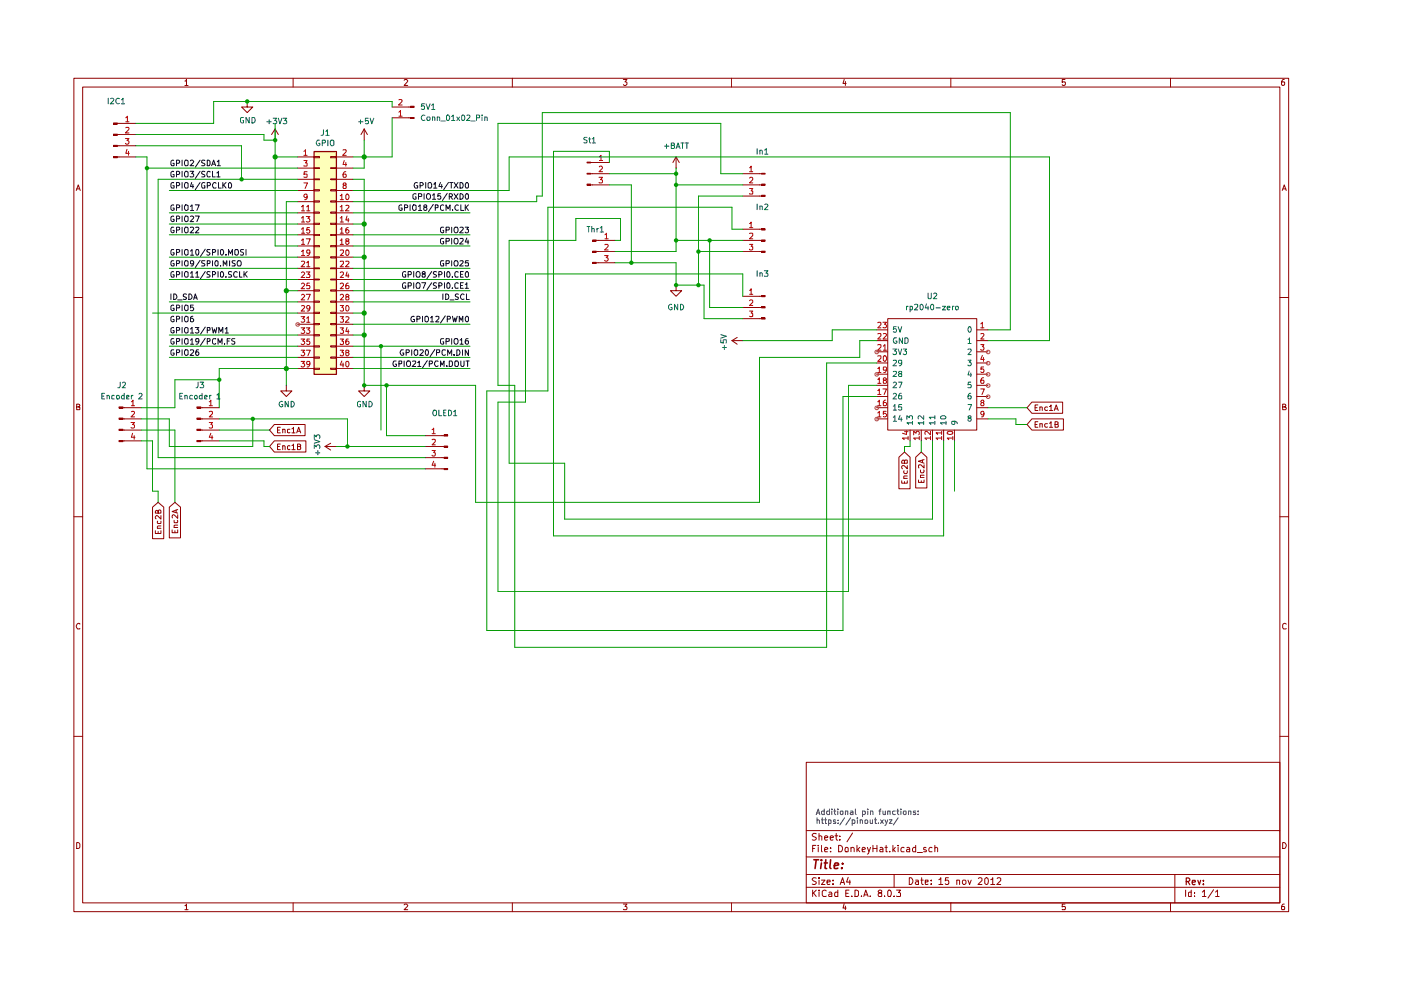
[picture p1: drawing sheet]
<svg xmlns="http://www.w3.org/2000/svg" width="297mm" height="210mm" viewBox="0 0 297 210" stroke-linecap="round" stroke-linejoin="round" font-family="sans-serif">
<g fill="none" stroke="#900000" stroke-width=".21">
<path d="M15.7 16.6h257.5v176.7h-257.5zM17.5 18.5h253.9v172.9h-253.9zM39.2 17.2h.2l.1-.4v1.3M39.2 18.1h.7M62.1 16.6v1.9M85.7 17l.2-.2h.3l.2 .3-.7 1h.7M108.6 16.6v1.9M132.2 16.8h.7l-.4 .6 .4 .1v.4l-.2 .2h-.4l-.1-.2M155.1 16.6v1.9M179 16.8l-.3 .9h.7M179.2 17.3v.8M201.6 16.6v1.9"/>
<path d="M225.8 16.8h-.6v.6h.6l.1 .1-.1 .5-.4 .1-.2-.2M248.2 16.6v1.9M272.3 16.8h-.3a.93 .93 0 0 0-.2 1.2h.5l.1-.5-.1-.1h-.5l-.1 .1M16.2 40.4l.4-1.2 .4 1.2M16.3 40h.5M271.9 40.4l.4-1.2 .4 1.2M272 40h.6M15.7 63.1h1.8M271.4 63.1h1.8M16.3 86.3h.4l.2-.3-.1-.2-.5-.1v1.2h.5l.1-.5-.2-.1M271.9 86.3l.6-.1v-.4l-.6-.1v1.2h.6l.2-.4-.3-.2M15.7 109.6h1.8"/>
<path d="M271.4 109.6h1.8M16.9 132.3l-.1-.1a.66 .66 0 0 0-.6 .4 .66 .66 0 0 0 .2 .7h.5M272.7 132.3l-.4-.1-.4 .3v.6l.2 .2h.6M15.7 156.1h1.8M271.4 156.1h1.8M16.3 178.6h.3l.3 .4v.6l-.3 .3h-.3zM170.9 161.6h100.5v29.8h-100.5zM170.9 176.1h100.5M172.3 179.9h.4M173 179.2h-.7v1.4M173.1 176.8l-.6-.1-.3 .3 .1 .3 .7 .2 .1 .2a.51 .51 0 0 1-.4 .4 .51 .51 0 0 1-.5 0M173.5 179.2v.1"/>
<path d="M173.5 179.7v.9M173.7 177.3l.3-.1 .2 .2v.7M173.7 176.7v1.4M174.2 179.2v1.2l.1 .2M174.8 177.6l.7-.1-.1-.2-.4-.1-.2 .2 .1 .7h.5M176 177.6l.7-.1-.1-.2-.4-.1-.2 .2 .1 .7h.5M176.1 179.7v.2M177 177.2h.6M177.3 176.7v1.2l.3 .2M177.8 179.2a.74 .74 0 0 1 .8 .5 .74 .74 0 0 1-.3 .9h-.5zM178.1 178v.1M178.1 177.3v.1"/>
<path d="M179.2 179.7h.4l.2 .1-.1 .8h-.5zM180.4 179.8l.1-.1a.36 .36 0 0 1 .6 .2v.7M180.4 179.7v.9M180.8 176.6l-1.2 1.9M181.7 179.2v1.4M182.3 179.7l-.6 .6M183.9 179.7l.3 .9M184.6 179.7l-.5 1.2-.2 .2M185.1 179.9h.8M185.1 179.2v1.4M185.9 179.2v1.4M186.6 179.7h.3l.3 .2v.7h-.6l-.1-.3 .2-.2 .5-.1"/>
<path d="M187.6 179.7h.5M187.9 179.2v1.4h.2M189.3 179.2v1.4M189.8 179.7l-.5 .6M190.4 179.2v.1M190.4 179.7v.9M191.7 179.7h-.4a.59 .59 0 0 0-.1 .9h.5M192.3 179.7h.4l.2 .2v.7h-.6l-.1-.3 .7-.3M194.1 179.2v1.4l-.6-.1a.6 .6 0 0 1 .2-.8h.4M196.3 179.7h-.5v.4l.6 .2-.1 .3h-.5M197.6 179.7h-.4a.59 .59 0 0 0-.1 .9h.5M198.2 179.8l.2-.1h.3l.1 .9"/>
<path d="M198.2 179.2v1.4M271.9 178.6a.65 .65 0 0 1 .8 .7 .65 .65 0 0 1-.8 .6zM39.2 192h.2l.1-.3v1.2M39.2 192.9h.7M62.1 191.4v1.9M85.7 191.9l.2-.2h.3l.2 .2-.7 1h.7M108.6 191.4v1.9M132.2 191.7h.7l-.4 .5 .4 .2v.3l-.1 .2-.6-.1M155.1 191.4v1.9M170.9 188.1h100.5M170.9 185.4h100.5M170.9 181.7h100.5"/>
<path d="M172.3 188.7v1.4M172.5 189.3l.6 .8M173.1 186.2l-.6-.1-.3 .3 .3 .4 .6 .3a.51 .51 0 0 1-.4 .4 .51 .51 0 0 1-.5 0M173.1 188.7l-.8 .8M173.7 188.7v.2M173.7 186.1v.2M173.7 186.6v.9M173.7 189.1v1M174.2 186.6h.7l-.7 .9h.7M174.8 180.2l.7-.2-.1-.3h-.4l-.2 .2 .1 .7h.5M175.2 188.9l-.4-.2-.5 .4 .1 .8 .2 .2 .6-.1M175.3 187l.7-.1-.1-.3h-.5l-.1 .2 .1 .7h.5"/>
<path d="M175.8 189.2l.4-.1 .2 .3v.7h-.6l-.1-.4 .7-.2M176.1 180.5v.1M176.6 187.4v.1M176.6 186.6v.2M177.6 188.7v1.4h-.6v-.9h.6M178.1 187.5l.5-1.4 .5 1.4M178.3 187.1h.6M179 191.6l-.3 .9h.7M179.2 192.1v.8M179.3 189.4h.5M179.8 186l-.3 1h.8M180 188.7h-.7v1.4h.7"/>
<path d="M180.2 186.6v.9M180.6 190v.1M181.3 188.7h.3l.4 .4v.6l-.2 .4h-.5zM181.9 180.1l.4 .5M182.6 190v.1M182.8 180.2l.7-.2-.1-.3h-.4l-.2 .2 .1 .7h.5M183.1 190.1l.5-1.4 .5 1.4M183.2 189.7h.7M184.5 190v.1M186.4 189.3l-.2-.3 .2-.3 .5 .1v.3l-.7 .5 .2 .5h.5v-.6l-.2-.2M187.5 190v.1M188.2 189l.3-.3a.78 .78 0 0 1 .6 .6 .78 .78 0 0 1-.3 .8l-.5-.1z"/>
<path d="M188.6 180.5v.1M189.4 180.1l.4 .5M189.6 190v.1M189.6 185.4v2.7M190.1 188.7h.8l-.4 .5 .4 .2v.6h-.8M192.8 186.1a.72 .72 0 0 1 .8 .7 .72 .72 0 0 1-.8 .7zM194.1 186.6h.5l.1 .9M194.5 180.8h1.1M194.7 186.9h-.4l-.2 .3 .2 .3h.4M195.2 186.6h.5M195.4 186.1v1.2l.3 .2M196.2 187l.6-.1v-.3h-.6v.9h.6"/>
<path d="M197.4 187.4v.1M197.4 186.6v.2M199.1 186.5l.4-.4v1.4M199.1 187.5h.8M201.1 186.1h-.6l-.1 .7 .2-.2 .5 .1v.8h-.5l-.2-.1M201.6 191.4v1.9M202.9 186.7l.5-.1 .1 .9M202.9 186.6v.9M204.1 186.7h.6l.1 .6-.2 .2h-.3l-.3-.2zM205.2 186.6l.4 .9 .3-.9M207.4 186.3l.2-.2 .5 .1 .1 .5-.9 .8h.9M208.8 186.4l.3-.3a.8 .8 0 0 1 .5 .7 .8 .8 0 0 1-.5 .7l-.3-.2z"/>
<path d="M210.1 186.5l.3-.1 .1-.3v1.4M210.1 187.5h.8M211.4 186.3l.2-.2 .5 .1 .1 .5-.9 .8h.9M225.8 191.7h-.6v.6l.6-.1 .1 .2-.1 .5-.6-.1M248.2 191.4v1.9M249.1 185.4v6M251.4 188.7v1.4M252.6 188.7v1.4h-.5l-.1-.8 .2-.2 .4 .1M253.2 190v.1M253.2 189.2v.2M254.9 189.1l.5-.4v1.4M254.9 190.1h.8"/>
<path d="M257.3 188.6l-1.2 1.8M257.7 189.1l.4-.4v1.4M257.7 190.1h.8M272.3 191.7h-.3a.93 .93 0 0 0-.2 1.2h.5l.1-.5-.1-.2h-.5l-.1 .2"/>
</g>
<path d="M251.5 186.9h.5l.3-.3v-.2l-.3-.3h-.5v1.5M251.8 186.9l.5 .7M252.8 187.1l.6-.1v-.4h-.5l-.1 .2 .1 .7h.5M254 186.6l.3 1 .3-1M255.1 187.4v.2M255.1 186.6v.2" fill="none" stroke="#900000" stroke-width=".25"/>
<path d="M172.6 182.3h1M173.1 182.3l-.3 1.8M174.2 182.3v.2M174.2 183l-.2 1.1M174.8 183h.6M175.1 182.3l-.2 1.8h.4M176.1 182.3l-.2 1.6 .3 .2M176.9 183.6l.9-.2-.1-.4h-.7l-.1 .9 .1 .2h.6M178.5 184v.1M178.6 183v.2" fill="none" stroke="#900000" stroke-width=".34"/>
<path d="M66.5 32.1h4.8v47.2h-4.8z" fill="#feffba"/>
<g fill="none" stroke="#0f0f0f" stroke-width=".21">
<path d="M84 76.5h-.4a.67 .67 0 0 0-.3 .7 .67 .67 0 0 0 .5 .5l.3-.1v-.4h-.3M84.6 77.1l.6-.1v-.4l-.6-.1v1.2M85.7 76.5v1.2M86.4 76.5h.5a.77 .77 0 0 1-.2 1.2l-.3-.1a.87 .87 0 0 1 0-1.1zM87.5 76.6l.6-.1v.4l-.7 .8h.7M88.6 76.9l.3-.4v1.2M88.6 77.7h.6M90.6 76.5l-1 1.5M91 77.1l.6-.1v-.5h-.6v1.2M92.9 76.6l-.5-.1a.67 .67 0 0 0-.3 .7 .67 .67 0 0 0 .5 .5l.3-.1M93.4 77.7v-1.2l.3 .9 .4-.9v1.2M94.7 77.6v.1"/>
<path d="M95.2 76.5h.6l.1 .3v.6l-.3 .3h-.4zM96.4 76.7l.2-.2h.4a.86 .86 0 0 1-.1 1.2l-.5-.1zM97.7 76.5v1l.3 .2 .4-.2v-1M98.8 76.5h.7M99.1 76.5v1.2"/>
</g>
<path d="M161 53.3h.5M161 51h.5M161 48.6h.5M161.5 53.3h.7v.2h-.7z" fill="none" stroke="#900000" stroke-width=".21"/>
<path d="M161.5 53.3h.7v.2h-.7z" fill="#900000"/>
<path d="M161.5 50.9h.7v.2h-.7z" fill="none" stroke="#900000" stroke-width=".21"/>
<path d="M161.5 50.9h.7v.2h-.7z" fill="#900000"/>
<path d="M161.5 48.5h.7v.3h-.7z" fill="none" stroke="#900000" stroke-width=".21"/>
<path d="M161.5 48.5h.7v.3h-.7z" fill="#900000"/>
<path d="M157.5 48.6h3.5M157.5 51h3.5M157.5 53.3h3.5M155.2 72.2h2.3M155.2 72.2l1.1 .8M156.3 71.5l-1.1 .7M161 67.6h.5M161 65.2h.5M161 62.8h.5M161.5 67.4h.7v.2h-.7z" fill="none" stroke="#900000" stroke-width=".21"/>
<path d="M158.9 47.4l.4-.3v1.2M158.9 49.5h.7v.5l-.7 .6h.7M158.9 51.8h.7l-.3 .4 .3 .1v.5l-.2 .2h-.3l-.2-.2M158.9 48.3h.7" fill="none" stroke="#b80000" stroke-width=".21"/>
<path d="M161.5 67.4h.7v.2h-.7z" fill="#900000"/>
<path d="M161.5 65h.7v.3h-.7z" fill="none" stroke="#900000" stroke-width=".21"/>
<path d="M161.5 65h.7v.3h-.7z" fill="#900000"/>
<path d="M161.5 62.7h.7v.2h-.7z" fill="none" stroke="#900000" stroke-width=".21"/>
<path d="M161.5 62.7h.7v.2h-.7z" fill="#900000"/>
<g fill="none" stroke="#900000" stroke-width=".21">
<path d="M63.1 33.3h3.4M63.1 35.6h3.4M63.1 38h3.4M66.5 37.9h1.2v.2h-1.2zM66.5 35.6h1.2v.1h-1.2zM66.5 33.2h1.2v.2h-1.2zM70.1 37.9h1.2v.2h-1.2zM70.1 35.6h1.2v.1h-1.2zM70.1 33.2h1.2v.2h-1.2zM71.3 33.3h3.5M71.3 35.6h3.5M71.3 38h3.5"/>
<path d="M63.1 42.8h3.4M63.1 45.1h3.4M63.1 47.5h3.4M63.1 49.8h3.4M63.1 52.2h3.4M63.1 54.5h3.4M63.1 56.9h3.4M63.1 59.3h3.4M63.1 40.4h3.4M66.5 59.2h1.2v.2h-1.2zM66.5 56.8h1.2v.2h-1.2zM66.5 54.4h1.2v.3h-1.2z"/>
<path d="M66.5 52.1h1.2v.2h-1.2zM66.5 49.7h1.2v.3h-1.2zM66.5 47.3h1.2v.3h-1.2zM66.5 45h1.2v.2h-1.2zM66.5 42.6h1.2v.2h-1.2zM66.5 40.2h1.2v.3h-1.2zM70.1 59.2h1.2v.2h-1.2zM70.1 56.8h1.2v.2h-1.2zM70.1 54.4h1.2v.3h-1.2zM70.1 52.1h1.2v.2h-1.2zM70.1 49.7h1.2v.3h-1.2zM70.1 47.3h1.2v.3h-1.2z"/>
<path d="M70.1 45h1.2v.2h-1.2zM70.1 42.6h1.2v.2h-1.2zM70.1 40.2h1.2v.3h-1.2zM71.3 42.8h3.5M71.3 45.1h3.5M71.3 47.5h3.5M71.3 49.8h3.5M71.3 52.2h3.5M71.3 54.5h3.5M71.3 56.9h3.5M71.3 59.3h3.5M71.3 40.4h3.5"/>
<path d="M125.6 55.6h.8v.3h-.8zM126.4 55.7h.4M126.4 53.3h.4M126.4 51h.4M63.1 61.6h3.4M63.1 64h3.4M63.1 66.4h3.4M63.1 68.7h3.4M63.1 71h3.4M63.1 73.4h3.4M63.1 75.8h3.4M63.1 78.1h3.4"/>
<path d="M66.5 78.1h1.2v.2h-1.2zM66.5 75.7h1.2v.2h-1.2zM66.5 73.3h1.2v.3h-1.2zM66.5 71h1.2v.2h-1.2zM66.5 68.6h1.2v.2h-1.2zM66.5 66.2h1.2v.3h-1.2zM66.5 63.8h1.2v.3h-1.2zM66.5 61.5h1.2v.2h-1.2zM70.1 78.1h1.2v.2h-1.2zM70.1 75.7h1.2v.2h-1.2zM70.1 73.3h1.2v.3h-1.2zM70.1 71h1.2v.2h-1.2z"/>
<path d="M70.1 68.6h1.2v.2h-1.2zM70.1 66.2h1.2v.3h-1.2zM70.1 63.8h1.2v.3h-1.2zM70.1 61.5h1.2v.2h-1.2zM71.3 61.6h3.5M71.3 64h3.5M71.3 66.4h3.5M71.3 68.7h3.5M71.3 71h3.5M71.3 73.4h3.5M71.3 75.8h3.5M71.3 78.1h3.5"/>
<path d="M157.5 62.8h3.5M157.5 65.2h3.5M157.5 67.6h3.5"/>
</g>
<g fill="none" stroke="#b80000" stroke-width=".21">
<path d="M64.4 32.1l.4-.4v1.2M64.4 34h.7l-.3 .5 .3 .1v.5h-.7M64.4 38.8h.8l-.5 1.2M64.4 32.9h.7M65.1 36.4h-.6l-.1 .6 .6-.1 .1 .6h-.7M72.7 31.8l.6-.1 .1 .4-.8 .8h.8M73 34l-.3 .9h.8M73 39.3h-.2a.31 .31 0 0 1 .1-.4 .31 .31 0 0 1 .4 0v.4l-.5 .1v.6h.5l.1-.5-.2-.2M73.3 36.4h-.2a.93 .93 0 0 0-.3 1.2h.5l.1-.5-.1-.2h-.5l-.1 .2M73.3 34.5v.7M63.9 43.9l.4-.4v1.2M63.9 46.2l.4-.3v1.2"/>
<path d="M63.9 48.6l.4-.3v1.1M63.9 51l.4-.4v1.2M63.9 53.3l.4-.3v1.2M63.9 55.5l.5-.1 .2 .3-.8 .9h.8M63.9 57.8l.4-.1 .3 .3-.8 .8h.8M63.9 44.7h.7M63.9 47.1h.7M63.9 49.4h.7M63.9 51.8h.7M63.9 54.2h.7M64.9 45.9h.8l-.4 .4 .3 .1v.6h-.7M64.9 50.6h.9l-.5 1.2"/>
<path d="M64.9 57.7h.8l-.4 .5h.3v.6h-.7M65 43.9l.4-.4v1.2M65 55.7l.4-.3v1.2M65 44.7h.7M65 56.6h.7M65.1 41.7l-.2 .2h-.2l-.3-.2v-.3l.3-.3 .4 .2v.8l-.5 .2M65.6 48.3h-.5l-.1 .6 .2-.2 .4 .1v.6h-.4l-.2-.1M65.7 53.5l-.1 .2h-.5l-.1-.2 .1-.5 .5 .1a.85 .85 0 0 1-.2 1.1h-.3M72.1 41.5h.2l.2-.4v1.2M72.1 43.9l.4-.4v1.2M72.1 46.2l.4-.3v1.2M72.1 48.6l.4-.3v1.1"/>
<path d="M72.1 51l.4-.4v1.2M72.1 53.1h.7v.4l-.7 .7h.7M72.1 55.5h.7v.4l-.7 .7h.7M72.1 57.8l.2-.1h.3l.2 .1v.4l-.7 .6h.7M72.1 42.3h.7M72.1 44.7h.7M72.1 47.1h.7M72.1 49.4h.7M72.1 51.8h.7M73.3 43.6l.4-.1 .3 .4-.8 .8h.8M73.3 53.2l.2-.2a.6 .6 0 0 1 .6 .4 .6 .6 0 0 1-.3 .7l-.2 .1-.3-.3zM73.3 55.5l.5-.1 .2 .3-.8 .9h.8"/>
<path d="M73.5 51.1l-.2-.4 .5-.1 .2 .3-.3 .2-.4 .1v.4l.2 .2h.2l.3-.2v-.3l-.3-.2M73.6 41.1a.62 .62 0 0 1 .4 .6 .62 .62 0 0 1-.4 .6l-.3-.2v-.7zM73.6 45.8l-.3 .9h.7M73.6 57.7l-.3 .8h.7M73.8 48.3l-.5 .2v.8l.4 .1 .3-.2v-.3l-.3-.2h-.2l-.2 .2M73.8 46.3v.8M73.8 58.1v.7M63.8 67.1h.8l-.4 .5 .4 .2-.1 .4h-.7M63.8 69.5h.8l-.4 .4 .4 .3-.1 .4h-.7M63.8 71.9h.8l-.4 .4 .3 .1 .1 .4-.3 .3h-.3l-.2-.2M63.8 74.3h.8l-.4 .4 .3 .1 .1 .4-.3 .2h-.3l-.2-.1M63.8 76.6h.8l-.4 .4 .3 .1 .1 .5-.3 .2h-.3l-.2-.2"/>
<path d="M63.9 60.2l.4-.2 .3 .4-.8 .8h.8M63.9 62.6l.4-.2 .3 .3-.8 .9h.8M63.9 64.9l.4-.1 .3 .3-.8 .9h.8M64.9 62.4h.9l-.5 1.2M64.9 69.5h.8l-.4 .4 .3 .1v.6h-.7M64.9 74.3h.9l-.5 1.1M65 67.5l.4-.4v1.2M65 68.3h.7M65.6 60h-.5l-.1 .6 .6-.1v.7l-.6-.1M65.6 71.9h-.5l-.1 .5h.6v.6l-.4 .1-.2-.2M65.7 65.3l-.4 .2-.3-.2v-.3a.35 .35 0 0 1 .4-.2 .35 .35 0 0 1 .3 .2l-.2 .9-.4 .1M65.7 77.1l-.1 .2h-.5l-.1-.2 .1-.5 .5 .1a.85 .85 0 0 1-.2 1.1h-.3"/>
<path d="M72.1 60.2l.2-.2h.3l.2 .2v.3l-.7 .7h.7M72.1 62.6l.2-.2h.3l.2 .2v.3l-.7 .7h.7M72.1 64.8h.7l-.3 .4 .3 .2v.5h-.7M72.1 67.1h.7l-.3 .5 .3 .1v.5h-.7M72.1 69.5h.7l-.3 .4 .3 .2v.5h-.7M72.1 71.9h.7l-.3 .4 .3 .1v.5l-.2 .2h-.3l-.2-.2M72.1 74.3h.7l-.3 .4 .3 .1v.5l-.2 .1h-.3l-.2-.1M72.5 76.5l-.4 .9h.8M72.7 77v.8M73.3 67.2l.4-.1 .3 .4-.8 .8h.8M73.3 76.8l.2-.2a.6 .6 0 0 1 .6 .4 .6 .6 0 0 1-.3 .7l-.2 .1-.3-.2zM73.4 64.9l.3-.1a.64 .64 0 0 1 .3 .6 .64 .64 0 0 1-.4 .6l-.3-.3z"/>
<path d="M73.5 62.9l-.2-.1v-.2l.4-.2 .3 .3-.7 .4 .1 .5h.4l.2-.2v-.2l-.3-.3M73.5 74.8l-.2-.5h.5l.2 .2-.3 .3h-.4v.5l.2 .1h.2l.3-.2v-.3l-.3-.1M73.6 69.4l-.3 .9h.7M73.8 60l-.3 .1-.2 .3v.7l.5 .1 .2-.2v-.3l-.2-.2h-.4l-.1 .2M73.8 71.9h-.3l-.2 .2v.8l.4 .2 .3-.3v-.2l-.3-.3-.4 .1v.2M73.8 69.9v.8M158.9 61.6h.2l.2-.4v1.2M158.9 63.8l.2-.2h.3l.2 .2v.3l-.7 .7h.7M158.9 66h.7l-.3 .4 .3 .1v.6h-.7M158.9 62.4h.7"/>
</g>
<path d="M66.6 32.1h4.7v47.3h-4.7z" fill="none" stroke="#900000" stroke-width=".25"/>
<g fill="none" stroke="#0f0f0f" stroke-width=".21">
<path d="M36.8 38.8l-.2-.1-.4 .3v.6l.2 .3 .5-.1v-.4h-.2M37.4 39.4l.6-.1v-.5l-.6-.1v1.2M38.6 38.7v1.2M39.4 38.7l.5 .2v.8l-.2 .2h-.4a.86 .86 0 0 1 .1-1.2zM40.6 38.7l-.2 .8h.7M40.9 39.1v.8M42.4 38.7l-1 1.5M43.4 38.8l-.3-.1-.3 .3v.6l.1 .3h.5v-.5h-.1M43.9 39.4l.6-.1v-.5l-.6-.1v1.2M45.8 38.9l-.2-.2a.67 .67 0 0 0-.6 .5 .67 .67 0 0 0 .3 .7l.5-.1M46.3 38.7v1.2h.6M47.2 38.7v1.2"/>
<path d="M47.4 39.2l.5 .7M47.9 38.7l-.7 .7M48.7 38.7a.71 .71 0 0 1 .2 1.2h-.3l-.2-.2v-.8zM36.8 45.9l-.2-.1-.4 .3v.6l.4 .3 .3-.1v-.4h-.2M36.8 48.2h-.4l-.2 .2v.6l.4 .4 .3-.2v-.3h-.2M36.8 52.9h-.4l-.2 .3v.6l.4 .3 .3-.2v-.3h-.2M36.8 55.3h-.4l-.2 .2v.6l.2 .3 .5-.1v-.4h-.2M37.4 46.4h.6v-.5l-.6-.1v1.2M37.4 48.8l.6-.1v-.5h-.6v1.2M37.4 53.5l.6-.1v-.5h-.6v1.2M37.4 55.9l.6-.1v-.5h-.6v1.1M38.6 45.8v1.2"/>
<path d="M38.6 48.2v1.2M38.6 52.9v1.2M38.6 55.3v1.1M39.3 48.2h.4l.2 .1v.9l-.5 .2a.86 .86 0 0 1-.1-1.2zM39.3 52.9h.4l.2 .2v.8l-.5 .2a.86 .86 0 0 1-.1-1.2zM39.3 55.3h.4l.2 .2v.7l-.2 .2h-.4l-.2-.4zM39.4 45.8l.5 .2v.8l-.5 .2a.78 .78 0 0 1 0-1.2zM40.4 45.9l.4-.1 .3 .3-.8 .9h.8M40.4 48.3l.5-.1 .2 .3-.8 .9h.8M40.4 53.3l.3-.4v1.2M40.4 54.1h.7M41.1 55.7l-.3 .3-.4-.1v-.5l.5-.1a.82 .82 0 0 1-.1 1.1h-.3"/>
<path d="M41.4 45.8h.8l-.5 1.2M41.5 48.3l.6-.1 .1 .3-.8 .9h.8M41.6 53l.1-.1a.59 .59 0 0 1 .5 .4 .59 .59 0 0 1-.1 .6l-.2 .2-.3-.2zM42.4 55.2l-1 1.5M43.4 55.3l-.6 .1v.3l.6 .3-.1 .4h-.5M43.5 52.8l-1 1.6M43.9 55.9h.5l.1-.2v-.3l-.6-.1v1.1M44.5 52.9h-.6v.5l.5 .2 .1 .2-.2 .3-.4-.1M45 53.5l.6-.1 .1-.3-.1-.2h-.6v1.2M45 55.3v1.1M45.7 55.3h.4l.1 .2v.7l-.1 .2h-.4l-.1-.4zM46.2 52.9v1.2"/>
<path d="M46.7 53.1l.2-.2a.6 .6 0 0 1 .6 .4 .6 .6 0 0 1-.3 .7l-.2 .1-.3-.3zM46.7 56.3v.1M47.3 56.4v-1.1l.5 .7 .3-.7v1.1M47.9 53.9v.2M48.4 54.1v-1.2l.5 .9 .4-.9v1.2M48.7 55.3v1.1M49.8 53.1l.2-.2h.4a.86 .86 0 0 1-.1 1.2l-.5-.2zM49.9 55.3h-.6v.4l.5 .2 .1 .3-.1 .2h-.6M50.5 55.3h.5l.1 .3-.1 .8h-.5l-.2-.4zM51.6 52.9h-.5l-.1 .2 .1 .3 .5 .2v.4h-.6M52.2 52.9v1.2M36.2 62.3v1.2"/>
<path d="M36.8 71.8h-.4l-.2 .3v.5l.4 .4 .3-.2v-.3h-.2M36.8 74.2h-.4l-.2 .2v.6l.4 .4 .3-.2v-.4h-.2M36.8 69.5l-.2-.1-.4 .3v.7l.4 .2 .3-.1v-.4h-.2M36.8 62.3l.5 .1 .2 .6a.57 .57 0 0 1-.7 .5zM36.8 67.1h-.2l-.4 .2v.7l.4 .2h.3v-.5h-.2M36.8 64.8l-.2-.1-.4 .2v.7l.4 .3 .3-.1v-.4h-.2M37.4 72.4l.6-.1v-.5h-.6v1.2M37.4 74.8l.6-.1v-.5h-.6v1.2M37.4 70h.6v-.5l-.6-.1v1.2M37.4 67.6h.6v-.5h-.6v1.1M37.4 65.3h.6v-.5l-.6-.1v1.2M37.7 63.6h.9"/>
<path d="M38.6 64.7v1.2M38.6 67.1v1.1M38.6 69.4v1.2M38.6 71.8v1.2M38.6 74.2v1.2M39.3 71.8h.4l.2 .2v.8l-.5 .2a.86 .86 0 0 1-.1-1.2zM39.3 74.2h.4l.2 .1v.9l-.5 .2a.86 .86 0 0 1-.1-1.2zM39.4 69.4l.5 .2v.8l-.5 .2a.78 .78 0 0 1 0-1.2zM39.4 67.1l.5 .1v.9l-.5 .1a.78 .78 0 0 1 0-1.1zM39.4 64.7l.5 .2v.8l-.5 .2a.78 .78 0 0 1 0-1.2zM39.5 62.4l-.5-.1-.1 .2v.3l.6 .4-.2 .3-.4-.1M40 62.3l.5 .1 .2 .6a.57 .57 0 0 1-.7 .5z"/>
<path d="M40.4 72.1l.3-.3v1.2M40.4 74.3l.5-.1 .2 .3-.8 .9h.8M40.4 69.8l.3-.4v1.2M40.4 73h.7M40.4 70.6h.7M40.9 67.1l-.5 .2v.9h.6l.1-.5-.3-.2h-.2l-.2 .2M41 64.7h-.6v.6l.4-.2 .3 .3-.1 .4h-.6M41.1 63.5l.3-1.2 .4 1.2M41.1 63.2h.6M41.4 69.4h.8l-.5 .4 .4 .1v.6h-.7M42.1 74.2h-.4l-.1 .2v.9h.5l.1-.5a.35 .35 0 0 0-.4-.2 .35 .35 0 0 0-.3 .2M42.2 72.3l-.1 .2h-.5l-.1-.2 .1-.5 .5 .1a.85 .85 0 0 1-.3 1.1h-.2"/>
<path d="M43.5 71.7l-1 1.5M43.5 69.3l-1 1.6M43.9 72.4l.6-.1-.1-.5h-.5v1.2M43.9 70h.5l.1-.5-.6-.1v1.2M45 69.4l.2 1.2 .3-.8 .2 .8 .3-1.2M45.7 71.9l-.5-.1-.2 .3 .1 .7 .3 .2 .3-.2M46.2 73v-1.2l.5 .8 .4-.8v1.2M46.4 70.6v-1.2l.4 .9 .4-.9v1.2M47.6 72.8v.2M47.8 69.8l.3-.4v1.2M47.8 70.6h.6M48.2 72.3h.4"/>
<path d="M48.8 71.8h-.6v1.2M49.8 71.8h-.5l-.2 .2 .2 .3 .5 .2v.3l-.2 .2-.5-.1"/>
</g>
<path d="M125.6 55.6h.8v.3h-.8z" fill="#900000"/>
<path d="M125.6 53.3h.8v.2h-.8z" fill="none" stroke="#900000" stroke-width=".21"/>
<path d="M125.6 53.3h.8v.2h-.8z" fill="#900000"/>
<path d="M125.6 50.9h.8v.2h-.8z" fill="none" stroke="#900000" stroke-width=".21"/>
<path d="M125.6 50.9h.8v.2h-.8z" fill="#900000"/>
<path d="M124.5 39h.7v.3h-.7zM125.2 39.2h.4M125.2 36.8h.4M125.2 34.5h.4M126.8 51h3.6M126.8 53.3h3.6M126.8 55.7h3.6" fill="none" stroke="#900000" stroke-width=".21"/>
<path d="M128.2 54.2h.7l-.4 .4 .4 .1v.4l-.2 .3h-.3l-.2-.2M128.3 49.8l.3-.4v1.2M128.3 51.9l.5-.1 .1 .4-.7 .8h.7M128.3 50.6h.6" fill="none" stroke="#b80000" stroke-width=".21"/>
<path d="M124.5 39h.7v.3h-.7z" fill="#900000"/>
<path d="M124.5 36.7h.7v.2h-.7z" fill="none" stroke="#900000" stroke-width=".21"/>
<path d="M124.5 36.7h.7v.2h-.7z" fill="#900000"/>
<path d="M124.5 34.4h.7v.1h-.7z" fill="none" stroke="#900000" stroke-width=".21"/>
<path d="M124.5 34.4h.7v.1h-.7z" fill="#900000"/>
<g fill="none" stroke="#900000" stroke-width=".21">
<path d="M24 33.2h.9v.2h-.9zM24.9 33.3h.3M24.9 30.9h.3M24.9 28.5h.3M24.9 26.2h.3M52.4 21.5v1.2h1.2l-1.2 1.2-1.2-1.2h1.2M58.3 27.3l-.7 1.2M58.3 27.3v2.4M58.3 27.3l.7 1.2M77.2 27.3l-.7 1.2M77.2 27.3v2.4M77.2 27.3l.7 1.2"/>
<path d="M125.6 34.5h3.6M125.6 36.8h3.6M125.6 39.2h3.6"/>
</g>
<path d="M127 37.6h.8l-.5 .5 .5 .2v.3l-.2 .2-.6-.1M127.1 33.3l.3-.4v1.1M127.1 35.4l.4-.2 .3 .4-.8 .8h.8M127.1 34h.7" fill="none" stroke="#b80000" stroke-width=".21"/>
<g fill="none" stroke="#0f0f0f" stroke-width=".21">
<path d="M36.8 36.4l-.2-.1-.4 .4v.6l.2 .2 .5-.1v-.4h-.2M36.8 34h-.2l-.4 .3v.6l.2 .2h.5v-.5h-.2M37.4 37l.6-.1v-.5l-.6-.1v1.2M37.4 34.6l.6-.1v-.5h-.6v1.1M38.6 34v1.1M38.6 36.3v1.2M39.4 36.3l.5 .2v.8l-.2 .2h-.4a.86 .86 0 0 1 .1-1.2zM39.4 34l.5 .1v.9l-.2 .1h-.4a.86 .86 0 0 1 .1-1.1zM40.3 36.3h.8l-.5 .5 .5 .2v.3l-.2 .2-.6-.1M40.4 34.1l.4-.1 .3 .3-.8 .8h.8M42.4 36.3l-1 1.5M42.4 34l-1 1.5"/>
<path d="M43.4 36.4l-.5-.1-.1 .2v.3l.6 .4-.1 .3h-.5M43.4 34h-.5l-.1 .1v.4l.6 .3-.1 .3h-.5M43.9 34h.5l.1 .3v.6l-.1 .2h-.5zM44.5 36.5l-.1-.2a.73 .73 0 0 0-.4 1.2l.5-.1M44.9 35.1l.4-1.1 .4 1.1M45 36.3v1.2h.6M45 34.8h.6M46 36.7l.3-.4v1.2M46 37.5h.7M46.1 34.3l.3-.3v1.1M46.1 35.1h.6M36.8 43.5l-.2-.1-.4 .3v.7l.4 .2 .3-.1v-.4h-.2"/>
<path d="M36.8 57.7l-.2-.1-.4 .3v.6l.2 .3 .5-.1v-.4h-.2M37.4 44h.6v-.5l-.6-.1v1.2M37.4 58.3l.6-.1v-.5l-.6-.1v1.2M38.6 43.4v1.2M38.6 57.6v1.2M39.4 43.4l.5 .2v.8l-.5 .2a.78 .78 0 0 1 0-1.2zM39.4 57.6l.5 .1v.9l-.2 .2h-.4a.86 .86 0 0 1 .1-1.2zM40.4 43.8l.3-.4v1.2M40.4 57.9l.3-.3v1.2M40.4 44.6h.7M40.4 58.8h.7M41.4 43.4h.8l-.5 1.2"/>
<path d="M41.5 57.9l.3-.3v1.2M41.5 58.8h.7M43.5 57.6l-1 1.5M44.5 57.7h-.6v.4l.5 .2 .1 .3-.1 .2h-.5M45 58.3h.5l.2-.5-.2-.2h-.5v1.2M46.2 57.6v1.2M47 57.6a.71 .71 0 0 1 .2 1.2h-.3l-.2-.2v-.8zM47.9 58.7v.1M49.1 57.7l-.5-.1-.2 .1v.4l.7 .3-.2 .4h-.5M50.3 57.7l-.3-.1a.67 .67 0 0 0-.5 .5 .67 .67 0 0 0 .3 .7l.5-.1M50.8 57.6v1.2h.5M51.7 57.6v1.2"/>
<path d="M51.9 58.1l.5 .7M52.4 57.6l-.7 .7"/>
</g>
<path d="M24 33.2h.9v.2h-.9z" fill="#900000"/>
<path d="M24 30.8h.9v.3h-.9z" fill="none" stroke="#900000" stroke-width=".21"/>
<path d="M24 30.8h.9v.3h-.9z" fill="#900000"/>
<path d="M24 28.4h.9v.3h-.9z" fill="none" stroke="#900000" stroke-width=".21"/>
<path d="M24 28.4h.9v.3h-.9z" fill="#900000"/>
<path d="M24 26.1h.9v.2h-.9z" fill="none" stroke="#900000" stroke-width=".21"/>
<path d="M24 26.1h.9v.2h-.9z" fill="#900000"/>
<g fill="none" stroke="#900000" stroke-width=".21">
<path d="M25.2 26.2h3.6M25.2 28.5h3.6M25.2 30.9h3.6M25.2 33.3h3.6M185.8 69.9h2.4M185.8 79.3h2.4M185.8 72.2h2.4M185.8 77h2.4M185.8 74.6h2.4M188.2 67.6h18.9v23.6h-18.9zM207.1 69.9h2.4M207.1 79.3h2.4"/>
<path d="M207.1 72.2h2.4M207.1 77h2.4M207.1 74.6h2.4M25.2 93.4h.9v.2h-.9zM26.1 86.4h.3M26.1 88.8h.3M26.1 93.5h.3M26.1 91.2h.3M185.8 86.4h2.4M185.8 88.8h2.4M185.8 84.1h2.4M185.8 81.7h2.4"/>
<path d="M190.6 96.9l1.2-1.1 1.2 1.1v6.7h-2.4zM191.7 99.8l-.1 .4 .3 .2h.3l.2-.2v-.4M191.8 97.8l.1-.3 .5 .1v.6h-1.2v-.4l.2-.3 .3 .1 .1 .6M192.4 98.7v.7l-.7-.7h-.4l-.1 .2v.3l.1 .2M193 91.2v2.3M194.1 96.9l1.2-1.1 1.2 1.1v6.6h-2.4zM195.2 99.7v.4l.1 .1h.5v-.5M195.3 91.2v2.3M195.6 97.5v.5M195.9 98.6v.6l-.7-.6h-.4v.6M195.9 97.5l-1.2 .3 1.2 .4M197.7 91.2v2.3"/>
<path d="M200.1 91.2v2.3M202.4 91.2v2.3M207.1 86.4h2.4M207.1 88.8h2.4M207.1 84.1h2.4M207.1 81.7h2.4M218.8 88.8h6.7v2.4h-6.7l-1-1.2zM218.8 85.3h6.5v2.3h-6.5l-1-1.2zM219.5 90h.4M219.5 86.4h.4M220 89.4h-.5v1.2h.5M220 85.9h-.5v1.1h.5"/>
<path d="M220.5 89.9l.5-.1v.8M220.5 86.4h.5v.6M220.5 86.3v.7M220.5 89.8v.8M222.1 89.8h-.4l-.2 .2 .1 .5h.5M222.1 86.4l-.4-.1-.2 .2 .1 .5h.5M222.5 89.7l.3-.3v1.2M222.5 86.2h.2l.1-.3v1.1M222.5 90.6h.7M222.5 87h.7M223.5 87l.4-1.1 .5 1.1M223.7 90h.4l.3-.3-.1-.2-.6-.1v1.2h.5l.2-.1v-.4l-.3-.1"/>
<path d="M223.7 86.7h.5M191.2 101.9v.5h1.2v-.5M191.6 101.4h.8M191.8 102.1v.3M192.4 100.9h-.7v.5M194.7 101.8v.5h1.2v-.5M195.2 101.3h.7M195.3 101.9v.4M195.9 100.8h-.7v.5"/>
</g>
<g fill="none" stroke="#b80000" stroke-width=".21">
<path d="M26.6 29.4h.7l-.4 .4 .4 .1v.6l-.5 .1-.2-.2M26.7 25l.3-.4v1.2M26.7 27.1l.6-.1v.3l-.7 .9h.7M26.7 25.8h.6M26.9 31.7l-.2 .8h.7M27.3 32.1v.8M186.1 78.1l.3-.3v1.2M186.1 75.5h.7v.4l-.7 .7h.7M186.1 73.2h.7v.4l-.7 .7h.7M186.1 70.8h.7v.4l-.7 .7h.7M186.1 68.4h.7v.4l-.7 .7h.7M186.1 79h.7"/>
<path d="M187.2 68.3h.8l-.5 .4 .5 .3-.1 .4h-.7M187.3 75.6l.2-.2a.6 .6 0 0 1 .5 .5 .6 .6 0 0 1-.2 .6l-.3 .1-.2-.2zM187.3 73.4l.3-.3v1.2M187.3 70.8l.4-.1 .3 .3-.8 .9h.8M187.3 74.3h.7M188 78.3l-.2 .2h-.4l-.1-.6 .5-.1 .2 .2-.2 .8-.4 .2M207.9 68.7l.4-.4v1.2M207.9 70.8l.5-.1 .2 .3-.7 .9h.7M207.9 73.1h.7l-.3 .4 .3 .2-.1 .5-.4 .1-.2-.2M207.9 69.5h.7M208.3 75.4l-.4 .8h.8M208.5 77.8h-.5l-.1 .5 .5-.1 .2 .3-.1 .4-.4 .1-.2-.2"/>
<path d="M208.5 75.8v.8M186.1 87.5l.3-.3v1.2M186.1 85.2h.2l.1-.4v1.2M186.1 82.8h.2l.1-.3v1.2M186.1 80.4h.2l.1-.3v1.2M186.1 88.4h.7M186.1 86h.7M186.1 83.7h.7M186.1 81.3h.7M187.2 82.5h.8l-.5 1.2M187.5 80.6l-.2-.1 .2-.4h.2l.3 .2-.2 .3h-.3l-.2 .2 .1 .5h.4l.2-.2v-.2l-.3-.3M187.8 84.8l-.3 .1-.2 .3v.7l.5 .1 .2-.1v-.4l-.2-.2h-.4l-.1 .2"/>
<path d="M187.9 87.2h-.6v.6l.4-.2 .3 .3-.1 .4h-.6M191.8 91.5h.7M192.2 91.4v.7l-.9-.2M192.5 92.9h-1.2l.4 .3M192.5 92.5v.7M193.7 92.2v-.8l.5 .5v-.4l.5-.1 .2 .3-.1 .5M194.9 92.9h-1.2l.4 .3M194.9 92.5v.7M197.3 92.9h-1.2l.3 .3M197.3 91.4v.8l-.9-.8-.3 .3 .1 .4M197.3 92.5v.7M199.6 92.9h-1.1l.3 .3"/>
<path d="M199.6 91.8h-1.1l.3 .3M199.6 91.4v.7M199.6 92.5v.7M200.9 91.5h1l.1 .4a.78 .78 0 0 1-1.2 0zM202 92.9h-1.2l.4 .3M202 92.5v.7M207.9 82.5h.8l-.5 1.2M208.2 85.3l-.3-.2 .3-.3h.2l.2 .3-.1 .2h-.3l-.3 .3 .2 .4h.4l.1-.1-.2-.6M208.5 80.1h-.2l-.4 .5v.5l.2 .2h.4v-.7h-.4l-.2 .2M208.6 87.7l-.2 .3h-.2l-.3-.3 .1-.4 .2-.1h.2l.2 .3a.81 .81 0 0 1-.3 .9h-.2"/>
</g>
<g fill="none" stroke="#006665" stroke-width=".21">
<path d="M189.3 74h.8l-.4 .4 .3 .1v.6l-.5 .1-.2-.2M189.4 78.8l.6-.1 .1 .4-.8 .7h.8M189.4 76.5l.6-.1 .1 .3-.8 .9h.8M190 69.3h-.5l-.1 .5 .2-.1 .4 .1v.6h-.6M190.1 71.6h-.4a.67 .67 0 0 0-.3 .7 .67 .67 0 0 0 .5 .5l.3-.2v-.3h-.3M190.4 74l.4 1.2 .4-1.2M190.4 69.3l.4 1.1 .4-1.1M190.8 79.2l-.3-.3 .2-.2h.4l.1 .4-.7 .3 .2 .4h.5v-.5l-.2-.1M191.2 76.9l-.1 .1h-.4l-.2-.1v-.4l.2-.1 .5 .1v.7l-.2 .3-.3 .1M191.3 71.6v1.2l-.6-1.2v1.2M191.5 74h.7l-.3 .4 .3 .1v.5l-.2 .2h-.3l-.2-.2M191.9 71.6h.5l.1 .3v.6l-.3 .3h-.3z"/>
<path d="M205.2 72l.4-.4v1.2M205.2 74.1l.6-.1 .1 .2-.1 .3-.6 .7h.7M205.2 76.4h.7l-.4 .4 .4 .2-.1 .5-.4 .1-.2-.2M205.2 72.8h.7M205.5 69.3h.2a.78 .78 0 0 1 0 1.1h-.2a.78 .78 0 0 1 0-1.1zM205.5 78.7l-.3 .8h.8M205.8 79.1v.7M189.4 88.5l.3-.4v1.2M189.4 86.1l.3-.3v1.2M189.4 83.6l.4-.2 .3 .3-.8 .9h.8M189.4 81.2l.4-.2 .3 .4-.8 .8h.8M189.4 89.3h.7"/>
<path d="M189.4 87h.7M190.5 81h.8l-.5 1.2M190.8 88.1l-.3 .8h.8M191.1 83.4l-.4 .2-.2 .8 .2 .2 .5-.1-.1-.6h-.4l-.2 .2M191.1 88.6v.7M191.2 85.8h-.6l-.1 .6 .6-.1 .1 .6h-.7M192.3 88.9v-.8l.5 .5 .2-.5h.3l.2 .2-.1 .6M193.5 89.7h-1.2l.3 .1v.2M193.5 89.3v.7M195.8 89.7h-1.2l.4 .3M195.8 88.1v.8l-.8-.8-.4 .3 .1 .4M195.8 89.3v.7"/>
<path d="M198.2 89.7h-1.2l.4 .3M198.2 88.5h-1.2l.4 .3M198.2 88.1v.7M198.2 89.3v.7M199.5 88.3a.66 .66 0 0 1 1.1 .3l-.3 .2h-.7l-.2-.2zM200.6 89.7h-1.2l.3 .3M200.6 89.3v.7M202.3 89.3l.1 .1v.4l-.1 .2-.5-.1v-.6h.8l.3 .2v.3M205.2 85.8h.8l-.5 1.2M205.5 88.6l-.3-.2 .3-.3 .4 .3-.2 .2a.36 .36 0 0 0-.5 .5 .36 .36 0 0 0 .6 .2 .36 .36 0 0 0 0-.6l-.1-.1M205.8 81h-.5l-.1 .6 .6-.1v.7l-.6-.1M205.8 83.4h-.2l-.4 .5v.5l.2 .2h.4v-.7h-.4l-.2 .2"/>
</g>
<path d="M25.2 93.4h.9v.2h-.9z" fill="#900000"/>
<path d="M25.2 91h.9v.3h-.9z" fill="none" stroke="#900000" stroke-width=".21"/>
<path d="M25.2 91h.9v.3h-.9z" fill="#900000"/>
<path d="M25.2 88.6h.9v.3h-.9z" fill="none" stroke="#900000" stroke-width=".21"/>
<path d="M25.2 88.6h.9v.3h-.9z" fill="#900000"/>
<path d="M25.2 86.3h.9v.2h-.9z" fill="none" stroke="#900000" stroke-width=".21"/>
<path d="M25.2 86.3h.9v.2h-.9z" fill="#900000"/>
<path d="M26.4 86.4h3.6M26.4 88.8h3.6M26.4 91.2h3.6M26.4 93.5h3.6M41.7 93.4h.9v.2h-.9zM42.6 86.4h.3M42.6 88.8h.3M42.6 91.2h.3M42.6 93.5h.3" fill="none" stroke="#900000" stroke-width=".21"/>
<path d="M27.8 89.6h.7l-.4 .4 .4 .3-.1 .4h-.6M27.9 85.2l.3-.4v1.2M27.9 87.3l.4-.1 .2 .3-.7 .9h.7M27.9 86h.6M28.1 91.9l-.2 .8h.7M28.4 92.4v.7" fill="none" stroke="#b80000" stroke-width=".21"/>
<path d="M41.7 93.4h.9v.2h-.9z" fill="#900000"/>
<path d="M41.7 91h.9v.3h-.9z" fill="none" stroke="#900000" stroke-width=".21"/>
<path d="M41.7 91h.9v.3h-.9z" fill="#900000"/>
<path d="M41.7 88.6h.9v.3h-.9z" fill="none" stroke="#900000" stroke-width=".21"/>
<path d="M41.7 88.6h.9v.3h-.9z" fill="#900000"/>
<path d="M41.7 86.3h.9v.2h-.9z" fill="none" stroke="#900000" stroke-width=".21"/>
<path d="M41.7 86.3h.9v.2h-.9z" fill="#900000"/>
<g fill="none" stroke="#900000" stroke-width=".21">
<path d="M42.9 86.4h3.6M42.9 88.8h3.6M42.9 91.2h3.6M42.9 93.5h3.6M58.2 90h6.5v2.4h-6.5l-1.1-1.2zM58.2 93.5h6.7v2.3h-6.7l-1.1-1.1zM58.8 91.2h.5M58.8 94.7h.5M59.4 90.6h-.6v1.2h.6M59.4 94.1h-.6v1.2h.6M59.9 91.1l.5-.1 .1 .8M59.9 94.7l.2-.2 .4 .2v.6"/>
<path d="M59.9 91v.8M59.9 94.5v.8M60.7 81.7v1.2h1.2l-1.2 1.2-1.2-1.2h1.2M61.5 91l-.5 .1v.6h.5M61.5 94.6l-.4-.1-.1 .2v.5l.1 .1 .4-.1M61.9 90.9l.3-.3v1.2M61.9 94.5l.3-.4v1.2M61.9 91.8h.7M61.9 95.3h.7M62.9 91.8l.4-1.2 .5 1.2M63.1 94.7h.5l.2-.2-.1-.3-.6-.1v1.2h.5l.2-.1v-.4l-.3-.1M63.1 91.4h.5"/>
<path d="M68.9 94.7l1.2 .7M68.9 94.7h2.4M70.1 94l-1.2 .7M77.2 81.7v1.2h1.2l-1.2 1.2-1.2-1.2h1.2M93.7 94.7h.4M93.7 99.4h.4M93.7 97h.4M93.7 92.4h.4M94.1 99.3h.8v.3h-.8zM32.3 107.5l1.2-1 1.2 1v6.7h-2.4zM32.9 112.5v.6h1.2v-.6M33.4 112h.7"/>
<path d="M33.4 110.5v.5h.6l.1-.5M33.5 108.5l.3-.4 .3 .2v.5h-1.2l.1-.5h.4l.1 .5M33.5 112.7v.4M34.1 111.5h-.6l-.1 .2v.3M34.1 109.3v.8l-.8-.8-.4 .3 .2 .4M35.9 107.5l1.2-1 1.2 1v6.5h-2.4zM36.5 112.4v.5h1.2v-.5M36.9 110.3l.1 .5h.6v-.5M36.9 111.8h.8M37.1 112.5v.4M37.3 108.1v.6M37.7 111.3l-.8 .1 .1 .4"/>
<path d="M37.7 109.1v.8l-.9-.8-.3 .3 .1 .4M37.7 108l-1.2 .5 1.2 .3"/>
</g>
<path d="M44.4 85.2h.1l.2-.4v1.2M44.4 87.3h.6v.4l-.6 .7h.6M44.4 89.6h.6l-.3 .4 .3 .2v.5h-.6M44.4 86h.6M44.7 91.9l-.3 .8h.7M45 92.4v.7" fill="none" stroke="#b80000" stroke-width=".21"/>
<g fill="none" stroke="#0f0f0f" stroke-width=".21">
<path d="M86 57.7l-.3-.1-.4 .3v.6l.2 .3h.5v-.5h-.1M86.5 58.3h.5l.2-.2v-.4l-.2-.1h-.5v1.2M87.7 57.6v1.2M87.7 59.9v1.2M88.4 57.7h.5a.87 .87 0 0 1 0 1.1h-.5a.87 .87 0 0 1 0-1.1zM89.4 59.9h.9l-.6 1.2M89.7 58.1h-.1a.31 .31 0 0 1 .1-.4 .31 .31 0 0 1 .4 0v.4l-.5 .1v.6h.5l.1-.5-.3-.2M91.5 57.6l-1 1.5M91.5 59.9l-1 1.6M92.5 57.7h-.6v.4l.5 .2 .1 .3-.1 .2h-.5M93 58.3h.5l.2-.5-.2-.2h-.5v1.2M94.1 55.3h-.5l-.2 .2v.6l.2 .3h.5v-.5h-.2"/>
<path d="M94.1 50.5h-.5l-.2 .3v.6l.2 .2h.5v-.4h-.2M94.2 57.6v1.2M94.2 59.9v1.2M94.6 55.9h.5l.1-.2v-.3l-.6-.1v1.1M94.6 51.1h.6v-.5l-.6-.1v1.2M95 57.6a.71 .71 0 0 1 .2 1.2h-.3l-.2-.2v-.8zM95.8 50.5v1.2M95.8 55.3v1.1M95.9 58.7v.1M96.4 55.3h.5l.2 .3-.2 .8h-.5l-.1-.4zM96.4 50.5h.5a.77 .77 0 0 1-.1 1.2l-.4-.1a.87 .87 0 0 1 0-1.1zM97.1 57.7l-.3-.1-.4 .3v.6l.2 .3 .5-.1"/>
<path d="M97.5 55.4l.6-.1 .1 .2-.7 .9h.7M97.5 50.6l.6-.1 .1 .4-.7 .8h.7M97.6 58.2h.4M98.2 57.6h-.6v1.2h.6M98.2 59.9h-.6v1.2h.6M98.8 57.7l.3-.1 .2 .2v.8l-.2 .2h-.3l-.2-.5zM99 50.5l-.4 .8h.8M99.2 50.9v.8M99.3 55.3h-.6l-.1 .5 .6-.1 .1 .6h-.7M86 60l-.3-.1-.4 .4v.6l.2 .2h.5v-.5h-.1M86.5 60.6h.5l.2-.1v-.4l-.2-.2h-.5v1.2M87.8 67.1h-.3a.61 .61 0 0 0-.4 .6 .61 .61 0 0 0 .5 .5h.3v-.5h-.3"/>
<path d="M88.3 60.1l.3-.2 .3 .1a.87 .87 0 0 1 0 1.1h-.5l-.2-.3zM88.4 67.6h.5l.2-.1-.1-.4h-.6v1.1M89.6 67.1v1.1M90.1 67.2l.5-.1a.65 .65 0 0 1 .3 .6 .65 .65 0 0 1-.6 .5l-.2-.1zM91.3 67.4l.3-.3v1.1M91.3 68.2h.6M92.4 67.1h.6v.5l-.6 .6h.6M92.5 60h-.6v.5l.5 .1 .1 .4-.1 .1h-.5M93 60.6h.5l.2-.4-.2-.3h-.5v1.2M93.9 62.3v1.2M94.4 67l-1 1.5M94.5 62.3l.6 .2 .1 .3-.1 .5-.4 .2h-.2z"/>
<path d="M94.7 60.2l.3-.3a.71 .71 0 0 1 .2 1.2h-.3l-.2-.1zM94.8 67.6h.6v-.5h-.6v1.1M95.4 63.6h.9M95.9 67.1l.3 1.1 .2-.8 .2 .8 .3-1.1M95.9 61v.1M97.1 60.1l-.3-.2-.4 .4v.6l.2 .2 .5-.1M97.2 62.4h-.6v.4l.5 .2 .1 .2-.3 .3-.4-.1M97.4 68.2v-1.1l.4 .8 .3-.8v1.1M97.6 60.5h.4M98.4 62.5l-.4-.2-.4 .5 .3 .6h.5M98.6 60.3h.2l.2-.4v1.2M98.6 61.1h.7"/>
<path d="M98.8 67.1h.3l.2 .2v.7l-.3 .2a.7 .7 0 0 1-.2-1.1zM98.9 62.3v1.2h.6"/>
</g>
<path d="M94.1 99.3h.8v.3h-.8z" fill="#900000"/>
<path d="M94.1 96.9h.8v.3h-.8z" fill="none" stroke="#900000" stroke-width=".21"/>
<path d="M94.1 96.9h.8v.3h-.8z" fill="#900000"/>
<path d="M94.1 94.6h.8v.2h-.8z" fill="none" stroke="#900000" stroke-width=".21"/>
<path d="M94.1 94.6h.8v.2h-.8z" fill="#900000"/>
<path d="M94.1 92.2h.8v.3h-.8z" fill="none" stroke="#900000" stroke-width=".21"/>
<path d="M94.1 92.2h.8v.3h-.8z" fill="#900000"/>
<path d="M86.7 22.7h.3M86.7 25h.3M87 22.5h.8v.3h-.8zM90.2 92.4h3.5M90.2 94.7h3.5M90.2 97h3.5M90.2 99.4h3.5" fill="none" stroke="#900000" stroke-width=".21"/>
<path d="M91.6 91.1l.3-.3v1.1M91.6 93.2h.7v.4l-.7 .7h.7M91.6 95.5h.7l-.4 .4 .4 .1v.5l-.2 .2h-.3l-.2-.2M91.6 91.9h.7M91.9 97.8l-.3 .8h.8M92.2 98.2v.9" fill="none" stroke="#b80000" stroke-width=".21"/>
<g fill="none" stroke="#0f0f0f" stroke-width=".21">
<path d="M88.5 38.8l-.1-.1a.66 .66 0 0 0-.6 .5 .66 .66 0 0 0 .3 .7l.5-.1v-.4h-.3M89.1 39.4h.4l.2-.3-.2-.4h-.4v1.2M90.3 38.7v1.2M90.8 38.9l.5-.2a.86 .86 0 0 1 .1 1.2h-.5l-.1-.2zM91.9 39h.2l.2-.3v1.2M91.9 39.9h.7M93.4 38.7l-.4 .8h.8M93.6 39.1v.8M95.1 38.7l-1 1.5M95.3 38.7h.7M95.7 38.7v1.2M96.3 38.7l.8 1.2"/>
<path d="M97.1 38.7l-.8 1.2M97.5 38.7a.66 .66 0 0 1 .7 .4 .66 .66 0 0 1-.2 .8h-.5zM98.8 38.8l.3-.1 .2 .2v.8l-.2 .2h-.3l-.2-.4zM85.2 43.5l-.3-.1-.3 .3v.7l.3 .2 .4-.1v-.4h-.3M85.8 44h.6v-.5l-.6-.1v1.2M87 43.4v1.2M87.7 43.4l.5 .2v.8l-.5 .2a.78 .78 0 0 1 0-1.2zM88.2 41.1a.45 .45 0 0 0-.7 .2v.7a.45 .45 0 0 0 .7 .2v-.5h-.1M88.7 41.7h.6l.1-.6h-.7v1.1M88.7 43.8l.4-.4v1.2M88.7 44.6h.7M89.9 41.1v1.1"/>
<path d="M90.1 43.9l-.3-.2a.35 .35 0 0 1 .4-.3 .35 .35 0 0 1 .3 .3l-.2 .2a.36 .36 0 0 0-.5 .4 .36 .36 0 0 0 .6 .3 .36 .36 0 0 0 0-.6l-.1-.1M90.5 41.2l.3-.1a.6 .6 0 0 1 .5 .6 .6 .6 0 0 1-.5 .5l-.4-.4zM91.7 41.4l.3-.3v1.1M91.7 42.2h.7M91.9 43.3l-1.1 1.6M92.3 44h.5l.1-.5-.6-.1v1.2M93.4 41.1h-.5l-.1 .6 .2-.2 .4 .1v.6h-.6M94.1 48.2h-.5l-.2 .2v.6l.2 .3h.5v-.4h-.2M94.1 43.5a.45 .45 0 0 0-.7 .2v.7a.45 .45 0 0 0 .7 .1M94.6 48.8l.6-.1v-.4l-.6-.1v1.2M94.6 44.6v-1.2l.4 .9 .4-.9v1.2M94.8 41l-1 1.5"/>
<path d="M95.2 41.7h.6l.1-.2-.1-.4h-.6v1.1M95.5 41.7l.4 .5M95.8 48.2v1.2M95.9 44.5v.1M96.3 41.1l.8 1.1M96.4 48.2h.5a.77 .77 0 0 1-.1 1.2l-.4-.1a.87 .87 0 0 1 0-1.1zM97.1 41.1l-.8 1.1M97.2 43.5a.55 .55 0 0 0-.8 .5 .55 .55 0 0 0 .8 .5M97.5 48.3l.6-.1 .1 .3-.7 .9h.7M97.5 41.1l.6 .1 .1 .4-.1 .5-.3 .1h-.3zM97.7 43.4v1.2h.6M98.6 48.2h.7l-.3 .4 .3 .1v.5l-.2 .2h-.3l-.2-.2"/>
<path d="M98.6 43.4v1.2M98.8 41.1h.3l.2 .2v.7l-.3 .2a.7 .7 0 0 1-.2-1.1zM98.8 43.9l.5 .7M99.3 43.4l-.7 .7"/>
</g>
<path d="M87 22.5h.8v.3h-.8z" fill="#900000"/>
<path d="M87 24.9h.8v.2h-.8z" fill="none" stroke="#900000" stroke-width=".21"/>
<path d="M87 24.9h.8v.2h-.8z" fill="#900000"/>
<path d="M83.1 25h3.6M83.1 22.7h3.6M143.3 35.6h.1M143.3 33.3l-.6 1.2M143.3 33.3v2.3M143.3 33.3l.7 1.2M161 39.2h.5M161 36.8h.5M161 41.6h.5M161.5 41.4h.7v.3h-.7zM143.3 60.5v1.1h1.2l-1.2 1.2-1.1-1.2h1.1M143.3 60.5h.1" fill="none" stroke="#900000" stroke-width=".21"/>
<path d="M84.6 23.8l.3-.3v1.1M84.6 21.2l.4-.1 .3 .3-.8 .9h.8M84.6 24.6h.7" fill="none" stroke="#b80000" stroke-width=".21"/>
<g fill="none" stroke="#0f0f0f" stroke-width=".21">
<path d="M85.5 74.2h-.4a.67 .67 0 0 0-.3 .6 .67 .67 0 0 0 .5 .6l.3-.2v-.4h-.3M86.1 74.8l.6-.1v-.5h-.6v1.2M87.3 74.2v1.2M88 74.2h.4l.2 .1v.9l-.5 .2a.86 .86 0 0 1-.1-1.2zM89.1 74.3l.5-.1 .1 .3-.7 .9h.7M90.3 74.3v-.1a.59 .59 0 0 1 .6 .3 .59 .59 0 0 1-.1 .7l-.2 .2-.3-.2zM92.2 74.1l-1 1.5M92.5 74.8l.7-.1v-.4l-.7-.1v1.2M94.1 71.8h-.5l-.2 .3v.5l.2 .3h.5v-.4h-.2M94.4 74.3l-.5-.1-.2 .2 .1 .8 .3 .2 .3-.2M94.6 72.4l.6-.1v-.4l-.6-.1v1.2M94.9 75.4v-1.2l.4 .8 .5-.8v1.2"/>
<path d="M95.8 71.8v1.2M96.3 75.2v.2M96.4 71.8h.5a.77 .77 0 0 1-.1 1.2l-.4-.1a.87 .87 0 0 1 0-1.1zM96.9 74.2h.4a.66 .66 0 0 1 .2 .7 .66 .66 0 0 1-.6 .5zM97.5 72.1l.4-.3v1.2M97.5 73h.7M98 74.2v1.2M99.2 71.8l-.4 .1a.82 .82 0 0 0 .1 1.1l.4-.2v-.5l-.4-.1-.3 .3M99.3 74.2v1.2l-.7-1.2v1.2"/>
</g>
<path d="M161.5 41.4h.7v.3h-.7z" fill="#900000"/>
<path d="M161.5 39h.7v.3h-.7z" fill="none" stroke="#900000" stroke-width=".21"/>
<path d="M161.5 39h.7v.3h-.7z" fill="#900000"/>
<path d="M161.5 36.7h.7v.2h-.7z" fill="none" stroke="#900000" stroke-width=".21"/>
<path d="M161.5 36.7h.7v.2h-.7z" fill="#900000"/>
<path d="M157.5 36.8h3.5M157.5 39.2h3.5M157.5 41.6h3.5" fill="none" stroke="#900000" stroke-width=".21"/>
<path d="M158.9 35.6h.2l.2-.4v1.2M158.9 37.8l.2-.2h.3l.2 .2v.3l-.7 .7h.7M158.9 40h.7l-.3 .5 .3 .1v.5h-.7M158.9 36.4h.7" fill="none" stroke="#b80000" stroke-width=".21"/>
<g fill="none" stroke="#009a00" stroke-width=".21">
<path d="M28.8 33.3h2.4v66.1h59M28.8 30.9h22.4v7.1M28.8 28.5h27.2v1.2h2.3M31.2 35.6h31.9M58.3 26.2v26h4.8M58.3 33.3h4.8M63.1 38h-29.6v59h56.7M74.8 38h2.4v43.7h23.6v24.8h60.2v-30.7h21.3v-3.6h3.5M77.2 29.7v5.9h-2.4M83.1 25v8.3h-8.3M83.1 22.7v-1.2h-37.8v4.7h-16.5M129.2 39.2h4.7v16.5"/>
<path d="M129.2 34.5v-2.4h-11.9v81.5h82.8v-20.1M129.2 36.8h14.1M143.3 35.6v17.7h-12.9M143.3 39.2h14.2M157.5 36.8h-4.7v-10.6h-47.2v55.5h3.5v55.5h66.2v-60.2h10.5M35.9 54.5h27.2M35.9 45.1h27.2M35.9 40.4h27.2M35.9 47.5h27.2M35.9 59.3h27.2M35.9 49.8h27.2M35.9 56.9h27.2"/>
<path d="M63.1 42.8h-2.4v38.9M74.8 54.5h2.4M74.8 40.4h33.1v-7.1h114.6v38.9h-13M74.8 45.1h24.9M74.8 42.8h39v-1.2h1.2v-17.7h99.2v46h-4.7M74.8 52.2h24.9M74.8 47.5h2.4M74.8 59.3h24.9M74.8 49.8h24.9M74.8 56.9h24.9M130.4 51h1.2v-4.7h-9.5v4.7h-14.2v47.2h11.8v11.9h78v-16.6M130.4 55.7h12.9v4.8h6v7.1h8.2"/>
<path d="M143.3 51h14.2M148.1 53.3h9.4M150.5 51v14.2h7M157.5 48.6h-2.3v-4.7h-39v39h-13v50.8h75.5v-49.6h7.1M157.5 41.6h-9.4v18.9M32.3 66.4h30.8M35.9 71h27.2M35.9 73.4h27.2M35.9 75.8h27.2M35.9 64h27.2M60.7 61.6h2.4M63.1 78.1h-16.6v8.3"/>
<path d="M74.8 66.4h2.4M74.8 71h2.4M74.8 78.1h24.9M74.8 73.4h24.9M74.8 75.8h24.9M74.8 64h24.9M74.8 61.6h24.9M74.8 68.7h24.9M80.8 73.4v17.8M157.5 62.8v-4.7h-46.1v27.2h-5.8v40.1h74.3v-43.7h5.9M185.8 69.9h-9.4v2.3h-18.9M30 88.8h5.9v5.9h17.7v-5.9"/>
<path d="M30 93.5h2.3v10.6h1.2v2.4M30 91.2h7.1v15.3M46.5 93.5h9.5v1.2h1.1M46.5 88.8h27.2v5.9M46.5 80.5h-9.4v5.9h-7.1M46.5 91.2h10.6M71.3 94.7h18.9M82 81.7v10.7h8.2M193 93.5v1.2h-1.2v1.1M195.3 93.5v2.3M202.4 93.5v10.6M209.5 86.4h8.3"/>
<path d="M209.5 88.8h5.9v1.2h2.4"/>
</g>
<g fill="none" stroke="#1800ca" stroke-width=".21">
<path d="M173.1 172.7l.4-1.2 .3 1.2M173.1 172.4h.6M173.2 173.9l.4-.1 .1 .2v.6M173.2 173.4v1.2M174.2 173.8h.4M174.3 173.4v1.2h.3M174.8 172h-.5l-.1 .1v.5h.6M174.8 171.5v1.2M174.8 173.8h.5M175 173.4v1.2h.3M175.7 173.9h.5v.6l-.5 .1M175.7 173.8v1.2"/>
<path d="M175.9 172h-.6v.5a.36 .36 0 0 0 .6 .1M175.9 171.5v1.2M176.4 171.5v.1M176.4 172v.7M176.8 172h.4M177 171.5v1.1l.2 .1M177.1 173.9h-.4v.3h.4v.4h-.4M177.6 171.5v.1M177.6 172v.7M177.7 174.5v.1M177.7 173.9v.1M178.2 172h.5v.6h-.5z"/>
<path d="M179.1 173.4l-1 1.5M179.2 172h.5v.7M179.2 172v.7M180.3 172h.5v.7M180.3 173.4l-1 1.5M180.7 173.9a.36 .36 0 0 1 .6 .2l-.1 .5h-.5M180.7 173.8v1.2M180.8 172.2l-.5 .1v.2l.1 .2 .4-.1M181.4 171.5v1.1l.1 .1M181.8 173.4v.2M181.8 173.8v.8M182.4 173.9l.3-.1 .2 .2v.6"/>
<path d="M182.4 173.8v.8M182.9 172.6a.36 .36 0 0 0 .6-.1l-.1-.5h-.5v1.1M183.4 173.9h.5v.7l-.5-.1zM184 171.5v.1M184 172v.7M184.5 173.8l.1 .8 .4-.1M184.6 172h.4l.1 .7M184.6 172v.7M185 173.8v.8M185.4 173.8h.4M185.6 173.4v1.2h.2M186.3 174.5v.1"/>
<path d="M186.4 172h.4M186.7 173.8l.6 .8M186.8 171.5l-.3 .2v1M187.2 172v.6l.2 .1 .3-.1M187.3 173.8l-.6 .8M187.6 173.8l.4 .8M187.7 172v.7M188.2 172h.5v.7M188.2 173.8l-.4 1.1-.2 .1M188.2 172v.7M188.6 173.8h.5l-.5 .8h.5M189.8 172h-.4l-.2 .1 .1 .5h.5"/>
<path d="M190.2 172h.4M190.3 171.5v1.1l.3 .1M190.4 173.4l-1 1.5M191 171.5v.1M191 172v.7M191.6 172h.5v.6h-.5zM192.6 172h.5v.7M192.6 172v.7M194.1 172h-.4l-.1 .1 .1 .2 .4 .1v.2h-.5M194.6 172.6v.1M194.6 172v.1"/>
</g>
<g fill="#009a00">
<circle cx="150.5" cy="51" r=".47"/>
<circle cx="143.3" cy="39.2" r=".47"/>
<circle cx="143.3" cy="60.5" r=".47"/>
<circle cx="77.2" cy="66.4" r=".55"/>
<circle cx="77.2" cy="81.7" r=".47"/>
<circle cx="60.7" cy="78.1" r=".55"/>
<circle cx="60.7" cy="61.6" r=".55"/>
<circle cx="73.7" cy="94.7" r=".47"/>
<circle cx="82" cy="81.7" r=".47"/>
<circle cx="51.2" cy="38" r=".47"/>
<circle cx="133.9" cy="55.7" r=".47"/>
<circle cx="143.3" cy="51" r=".47"/>
<circle cx="77.2" cy="47.5" r=".55"/>
<circle cx="77.2" cy="54.5" r=".55"/>
<circle cx="31.2" cy="35.6" r=".47"/>
<circle cx="77.2" cy="33.3" r=".55"/>
<circle cx="58.3" cy="29.7" r=".47"/>
<circle cx="58.3" cy="33.3" r=".55"/>
<circle cx="52.4" cy="21.5" r=".47"/>
<circle cx="148.1" cy="60.5" r=".47"/>
<circle cx="53.6" cy="88.8" r=".47"/>
<circle cx="46.5" cy="80.5" r=".47"/>
<circle cx="80.8" cy="73.4" r=".47"/>
<circle cx="77.2" cy="71" r=".55"/>
<circle cx="143.3" cy="36.8" r=".47"/>
<circle cx="148.1" cy="53.3" r=".47"/>
</g>
<g fill="none" stroke="#006665" stroke-width=".21">
<path d="M22.9 20.8v1.2M23.5 20.9l.4-.1 .2 .4-.7 .8h.7M25.3 20.9a.55 .55 0 0 0-.8 .5 .55 .55 0 0 0 .8 .5M25.7 21.2l.4-.4v1.2M25.7 22h.7M51.6 24.9h-.5l-.1 .2v.6l.1 .3h.5v-.4h-.1M52.8 24.9v1.2l-.6-1.2v1.2M53.4 24.9h.4a.66 .66 0 0 1 .3 .7 .66 .66 0 0 1-.7 .5zM56.6 25.8h.9M57.1 25.4v.8M57.9 25.1h.8l-.4 .5 .4 .1v.4l-.3 .1h-.5M59 25.1l.4 1.1 .4-1.1"/>
<path d="M60 25.1h.8l-.4 .5h.3l.1 .5-.3 .1h-.5M67.7 29.7h-.4a.67 .67 0 0 0-.2 .7 .67 .67 0 0 0 .5 .5l.2-.2v-.3h-.2M68.3 30.3l.6-.1v-.5h-.6v1.2M68.6 27.5v.9l-.2 .3h-.3M69.1 27.9l.3-.4v1.2M69.1 28.7h.7M69.5 29.7v1.2M70.2 29.7h.4l.2 .2v.8l-.5 .2a.86 .86 0 0 1-.1-1.2zM76 25.8h1M76.5 25.4v.8M78.1 25.1h-.6v.6l.5-.1 .1 .1v.4l-.2 .1h-.4M78.5 25.1l.3 1.1 .4-1.1"/>
<path d="M90 22h-.6l-.1 .6 .2-.2h.3l.2 .2v.5h-.7M90.1 24.5a.55 .55 0 0 0-.8 .5 .55 .55 0 0 0 .8 .5M90.3 22l.5 1.2 .4-1.2M90.5 25l.2-.2h.3l.2 .2-.1 .5h-.5zM91.5 22.4l.4-.4v1.2M91.5 23.2h.7M91.7 24.9l.4-.1 .1 .8M91.7 24.8v.8M92.7 24.9l.4-.1 .1 .8M92.7 24.8v.8M93.5 25.7h.9M94.7 24.5l.3-.1a.64 .64 0 0 1 .4 .6 .64 .64 0 0 1-.5 .6l-.2-.3z"/>
<path d="M95.8 24.7l.3-.3v1.2M95.8 25.6h.6M96.9 24.8l.6 .8M97.5 24.8l-.6 .8M98 24.5l.2-.1a.64 .64 0 0 1 .4 .6 .64 .64 0 0 1-.5 .6l-.2-.3zM99 24.5l.4-.1 .3 .3-.8 .9h.8M99.8 25.7h1M101 25h.6l.1-.5-.7-.1v1.2M102.2 24.4v.1M102.2 24.8v.8M102.8 24.9l.4-.1 .1 .8M102.8 24.8v.8"/>
<path d="M124.5 29.1h-.5l-.2 .2 .2 .3 .5 .2v.3l-.2 .2-.5-.1M124.8 29.5h.4M125 29.1v1l.2 .2M125.6 29.5l.3-.4v1.2M125.6 30.3h.6M140.9 31h.9M141.3 30.6v.9M142.3 30.8h.5l.2-.3-.2-.2h-.5v1.2h.5l.2-.2v-.3l-.3-.2M143.3 31.5l.5-1.2 .4 1.2M143.5 31.2h.5M144.4 30.3h.6M144.7 30.3v1.2"/>
<path d="M145.3 30.3h.7M145.6 30.3v1.2M160.5 31.5v1.2M161.1 32l.2-.2 .3 .2v.7M161.1 31.8v.9M162.1 31.8l.4-.3v1.2M162.1 32.7h.7M124.5 48h.6M124.8 48v1.2M125.5 48.5l.4-.1 .1 .8M125.5 48v1.2M126.6 48.4v.8"/>
<path d="M126.9 48.4h-.2l-.1 .2M127.3 48.3l.3-.3v1.2M127.3 49.2h.6M160.5 43.3v1.1M160.5 57.4v1.2M161.1 43.8l.4-.1 .1 .7M161.1 57.9l.4-.1 .1 .2v.6M161.1 43.7v.7M161.1 57.8v.8M162.1 57.4h.7l-.4 .5h.3v.7l-.6-.1M162.1 43.3h.5l.2 .3-.7 .8h.7M142.4 64.6a.54 .54 0 0 0-.7 .6 .54 .54 0 0 0 .8 .4v-.4h-.3"/>
<path d="M143.7 64.5v1.2l-.7-1.2v1.2M144.3 64.5a.6 .6 0 0 1 .7 .6 .6 .6 0 0 1-.7 .6zM152.8 72.1v.5l.6 .1-.1-.6h.6v.6M152.8 71l1.2 .3-1.2 .4M153.2 73.7h.8M153.6 73.2v.9M192.2 64.9v.8M192.5 64.9h-.2l-.1 .2M193 65.6h.4v-.7h-.4v1.2M193.9 64.6h.7v.4l-.7 .7h.7M195.2 64.6l.2-.1a.64 .64 0 0 1 .4 .6 .64 .64 0 0 1-.5 .6l-.2-.3zM196.4 64.4l-.2 .9h.7"/>
<path d="M196.8 62.1v1.2h.6v-1.2M196.8 64.9v.8M197.4 64.6l.3-.1 .3 .3v.6l-.4 .3a.7 .7 0 0 1-.2-1.1zM198 62.3l.4-.2 .2 .4-.7 .8h.7M198.5 65.3h.9M199.8 64.9h.7l-.7 .8h.7M200.8 65.3l.6-.1-.1-.3h-.4l-.1 .2v.4l.2 .2 .3-.1M201.9 64.9v.8M202.3 64.9h-.3l-.1 .2M202.6 65l.5-.1v.7h-.5zM21.6 84h.4M22.2 83.4h-.6v1.2h.6"/>
<path d="M22.7 83.9l.3-.1 .2 .2v.6M22.7 83.8v.8M24.2 83.9h-.5v.6l.5 .1M24.7 83.9h.5v.7l-.5-.1zM25.5 81v.9l-.2 .3h-.3M26 81.2l.4-.2 .2 .2v.3l-.7 .7h.7M26.3 83.4v1.2h-.4l-.2-.2 .1-.5h.5M26.8 84.2l.5-.1v-.2h-.5v.7h.5M27.9 83.8v.8M28.2 83.8l-.3 .3M29.5 83.6l.4-.2 .2 .3-.7 .9h.7M38.1 84h.4"/>
<path d="M38.7 83.4h-.6v1.2h.6M39.2 83.9l.3-.1 .2 .2v.6M39.2 83.8v.8M40.8 83.9a.36 .36 0 0 0-.6 .2l.1 .5h.5M41.3 83.9h.4v.7h-.4zM42 81v.9l-.2 .3h-.2M42.4 81h.8l-.4 .5 .4 .2v.3l-.2 .2-.6-.1M42.8 83.4v1.2h-.4l-.2-.2 .1-.5h.5M43.3 84.2l.6-.1-.1-.3-.5 .2v.4l.1 .2h.5M44.4 83.8v.8M44.8 83.8l-.4 .1v.2M46 83.7h.1l.2-.3v1.2"/>
<path d="M46 84.6h.7M59.9 85.2a.54 .54 0 0 0-.7 .5 .54 .54 0 0 0 .7 .5v-.4h-.2M61.1 85.1v1.2l-.6-1.2v1.2M61.7 85.1a.6 .6 0 0 1 .7 .6 .6 .6 0 0 1-.7 .6zM66.6 95.1v-.8l.5 .4 .2-.4 .4 .1v.7M66.6 93.2l1.2 .4-1.2 .4M66.6 93v-.8l.5 .4v-.3h.6v.7M66.9 96h.9M67.4 95.5v.9M76.5 85.2a.45 .45 0 0 0-.7 .1v.7a.45 .45 0 0 0 .7 .2v-.4h-.2M77.6 85.1v1.2l-.6-1.2v1.2M78.2 85.1a.6 .6 0 0 1 .7 .6 .6 .6 0 0 1-.7 .6z"/>
<path d="M92 87l.5 .1v.9l-.5 .1a.78 .78 0 0 1 0-1.1zM93 87v1.1h.6M94.1 87.5h.3M94.6 87h-.5v1.1h.5M95.1 87l.6 .1 .1 .4-.1 .5-.4 .1h-.2zM96.2 87.3l.3-.3v1.1M96.2 88.1h.7"/>
</g>
<g fill="none" stroke="#b54549" stroke-width=".21">
<circle cx="63.1" cy="68.8" r=".38"/>
<circle cx="185.9" cy="79.4" r=".38"/>
<circle cx="185.9" cy="74.6" r=".38"/>
<circle cx="209.5" cy="77" r=".38"/>
<circle cx="209.5" cy="79.4" r=".38"/>
<circle cx="209.5" cy="74.6" r=".38"/>
<circle cx="185.9" cy="88.9" r=".38"/>
<circle cx="185.9" cy="86.5" r=".38"/>
<circle cx="209.5" cy="81.7" r=".38"/>
<circle cx="209.5" cy="84.1" r=".38"/>
</g>
</svg>
